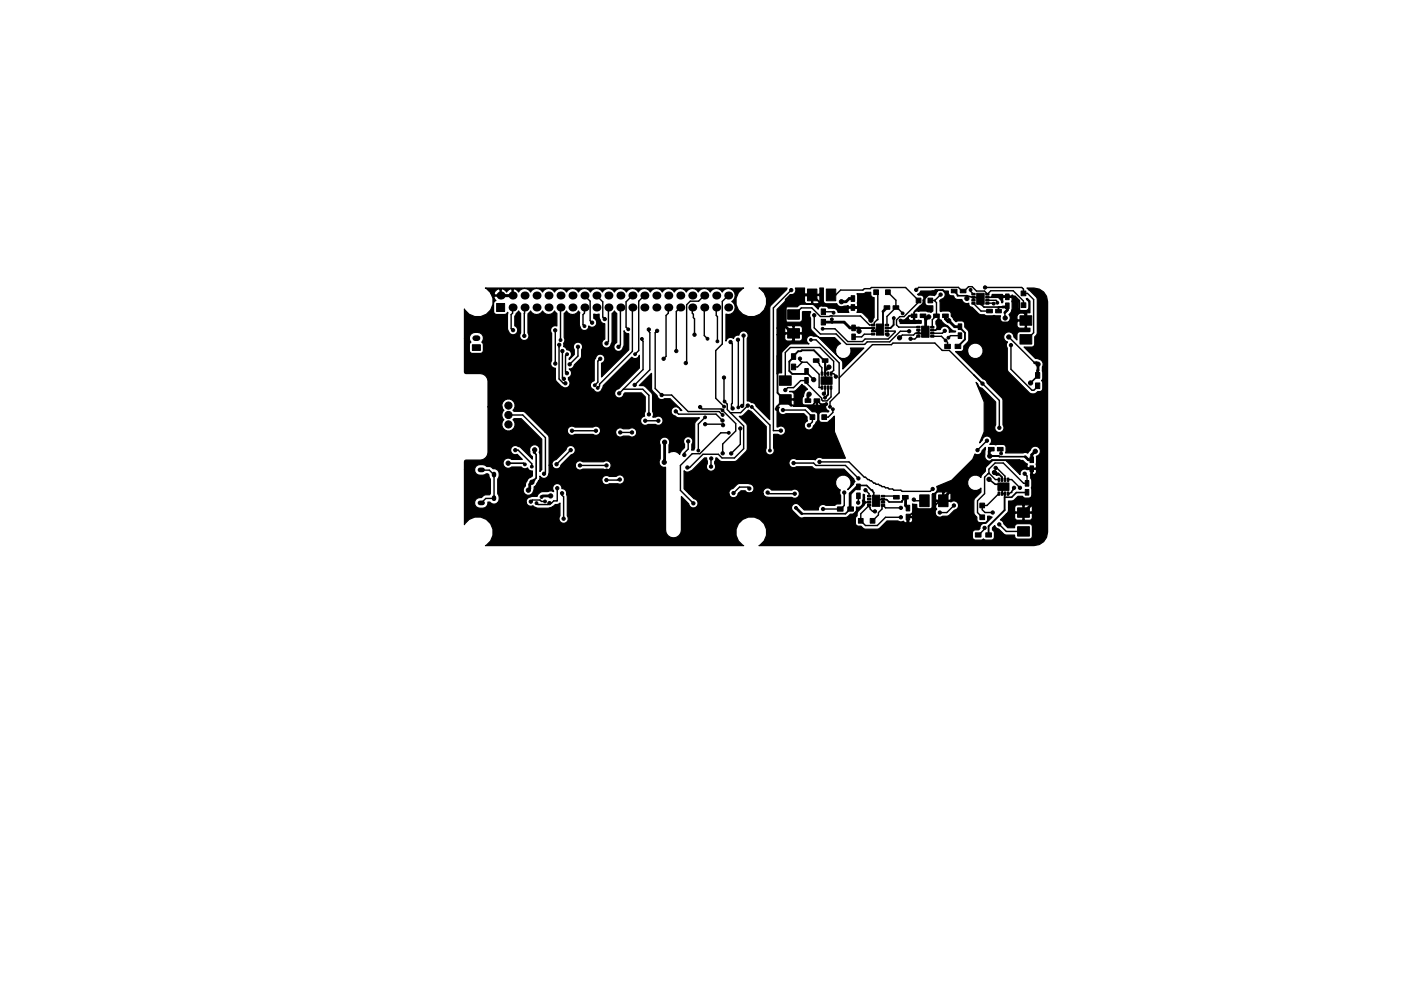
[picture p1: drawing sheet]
<svg xmlns="http://www.w3.org/2000/svg" width="297mm" height="210mm" viewBox="0 0 297 210" stroke-linecap="round" stroke-linejoin="round" font-family="sans-serif">
<g fill="#000" stroke="#000" stroke-width=".21">
<path d="M100.1 73.1h1.7v1.2h-1.7zM105.3 64.4h1.7v1.7h-1.7zM167.8 77.2h.9v1.2h-.9zM167.8 75h.9v1.2h-.9zM167 69.7h2.5v2h-2.5zM167 65.7h2.5v2h-2.5zM171.2 61.3h2v2.5h-2zM170.6 78.2h.8v1.2h-.8zM172.5 76.1h1.1v.8h-1.1zM174.1 65.5h.9v1.2h-.9zM174.1 67.7h.9v1.2h-.9zM174.3 76.1h1.3v.8h-1.3z"/>
<path d="M174.1 78.9h.3v.7h-.3zM174.7 78.9h.4v.7h-.4zM175.2 61.3h2v2.5h-2zM175.4 78.9h.3v.7h-.3zM176 78.9h.4v.7h-.4zM180.5 64.6h.7v1.2h-.7zM180.5 62.7h.7v1.2h-.7zM180.6 70.9h.7v1.2h-.7zM180.6 69h.7v1.2h-.7zM185.3 61.5h1v1h-1zM184.8 70.7h.7v.4h-.7zM184.8 70.1h.7v.3h-.7z"/>
<path d="M184.8 69.4h.7v.4h-.7zM184.8 68.8h.7v.3h-.7zM185.8 68.8h1.6v2.3h-1.6zM187.7 61.5h1v1h-1zM187.7 68.8h.7v.4h-.7zM187.7 69.4h.7v.4h-.7zM187.7 70.1h.7v.3h-.7zM187.7 70.7h.7v.4h-.7zM187.4 64.9h1.3v.7h-1.3zM189.3 64.9h1.3v.7h-1.3zM193.2 66.6h1.2v.8h-1.2zM194.3 63.2h1v1h-1z"/>
<path d="M194.4 71.2h.7v.3h-.7zM194.4 70.5h.7v.4h-.7zM194.4 69.9h.7v.3h-.7zM194.4 69.2h.7v.4h-.7zM195.1 66.6h1.2v.8h-1.2zM196.7 63.2h1v1h-1zM195.4 69.2h1.6v2.4h-1.6zM198 66.6h1.1v.8h-1.1zM197.3 69.3h.7v.3h-.7zM197.3 69.9h.7v.3h-.7zM197.3 70.5h.7v.4h-.7zM197.3 71.2h.7v.3h-.7z"/>
<path d="M199.8 66.6h1.2v.8h-1.2zM200.3 73h1.2v.9h-1.2zM202.5 73h1.2v.9h-1.2zM201.7 61.4h1.2v.7h-1.2zM203.2 70.6h.7v1.2h-.7zM203.2 68.7h.7v1.2h-.7zM203.6 61.4h1.2v.7h-1.2zM206 64.2h.7v.3h-.7zM206 63.5h.7v.4h-.7zM206 62.9h.7v.3h-.7zM206 62.2h.7v.4h-.7zM207.1 62.2h1.6v2.4h-1.6z"/>
<path d="M209.2 65.6h1.2v.8h-1.2zM209 62.3h.7v.3h-.7zM209 62.9h.7v.3h-.7zM209 63.5h.7v.4h-.7zM209 64.2h.7v.3h-.7zM211.1 65.6h1.2v.8h-1.2zM213.2 62.4h.8v1.2h-.8zM213.2 64.3h.8v1.2h-.8zM216.3 67h2.4v2h-2.4zM216.3 71h2.4v2h-2.4zM216.5 61.7h1v1h-1zM216.5 64.2h1v1h-1z"/>
<path d="M165.3 83.7h2.4v2h-2.4zM165.3 79.7h2.4v2h-2.4zM170.6 80.1h.8v1.2h-.8zM170.7 84.6h1.2v.8h-1.2zM171.7 88h1v1h-1zM172.6 84.6h1.2v.8h-1.2zM174.1 81.9h.3v.7h-.3zM174.7 81.9h.4v.7h-.4zM174.3 88h1v1h-1zM175.4 81.9h.3v.7h-.3zM176 81.9h.4v.7h-.4zM174.1 80h2.3v1.5h-2.3z"/>
<path d="M209.6 94.9h1.2v.8h-1.2zM211.5 94.9h1.2v.8h-1.2zM218.4 96.9h.7v1.2h-.7zM219.5 81.2h.9v1.2h-.9zM219.5 79h.9v1.2h-.9zM177.6 107.5h1.1v.9h-1.1zM179.7 107.5h1.3v.9h-1.3zM181.6 104.6h.8v1.2h-.8zM181.6 102.7h.8v1.2h-.8zM182 110h1v1h-1zM183.9 107h.7v.4h-.7zM183.9 106.4h.7v.3h-.7z"/>
<path d="M183.9 105.7h.7v.4h-.7zM183.9 105.1h.7v.3h-.7zM185 105.1h1.5v2.3h-1.5zM184.5 110h1v1h-1zM186.9 105.1h.7v.3h-.7zM186.9 105.7h.7v.4h-.7zM186.9 106.4h.7v.3h-.7zM186.9 107h.7v.4h-.7zM189.4 105.1h1.3v.8h-1.3zM191.3 105.1h1.3v.8h-1.3zM192.1 109.1h.8v1.2h-.8zM192.1 107.2h.8v1.2h-.8z"/>
<path d="M195 105h2v2.5h-2zM199 105h2v2.5h-2zM206.8 113h1.2v.9h-1.2zM207.7 106.7h1v1h-1zM207.7 109.2h1v1h-1zM209 113h1.2v.9h-1.2zM211.6 102.5h2.3v1.5h-2.3zM211.6 104.4h.4v.7h-.4zM211.6 101.4h.4v.7h-.4zM212.3 101.4h.3v.7h-.3zM212.3 104.4h.3v.7h-.3zM212.9 101.4h.4v.7h-.4z"/>
<path d="M212.9 104.4h.4v.7h-.4zM213.5 101.4h.4v.7h-.4zM213.5 104.4h.4v.7h-.4zM215.7 107.7h2.6v2h-2.6zM215.7 111.7h2.6v2h-2.6zM217.4 101.9h.7v1.2h-.7zM217.4 103.8h.7v1.2h-.7zM218.4 98.8h.7v1.2h-.7z"/>
<circle cx="108.8" cy="70" r=".35"/>
<circle cx="111.2" cy="71.3" r=".35"/>
<circle cx="117.7" cy="70.1" r=".35"/>
<circle cx="117.7" cy="77.1" r=".35"/>
<circle cx="118.6" cy="73.2" r=".35"/>
<circle cx="118.8" cy="72.2" r=".3"/>
<circle cx="119.2" cy="74.5" r=".35"/>
<circle cx="120.2" cy="79.2" r=".35"/>
<circle cx="120.2" cy="75.2" r=".3"/>
<circle cx="120.8" cy="77.3" r=".35"/>
<circle cx="122.5" cy="73.6" r=".35"/>
<circle cx="123.9" cy="69.2" r=".3"/>
<circle cx="125.5" cy="68.5" r=".35"/>
<circle cx="127.3" cy="76.1" r=".35"/>
<circle cx="128.2" cy="67.7" r=".35"/>
<circle cx="128.6" cy="72.9" r=".35"/>
<circle cx="131.1" cy="73.6" r=".35"/>
<circle cx="133.2" cy="69.9" r=".3"/>
<circle cx="134.6" cy="75.2" r=".3"/>
<circle cx="136.1" cy="71.9" r=".3"/>
<circle cx="137.6" cy="69.9" r=".35"/>
<circle cx="139.3" cy="70.2" r=".35"/>
<circle cx="140.7" cy="76.1" r=".35"/>
<circle cx="143.4" cy="74.5" r=".35"/>
<circle cx="145.4" cy="77" r=".35"/>
<circle cx="147.2" cy="71" r=".35"/>
<circle cx="150" cy="71.9" r=".3"/>
<circle cx="152.1" cy="72.4" r=".3"/>
<circle cx="154.9" cy="72.6" r=".35"/>
<circle cx="156.5" cy="72.1" r=".35"/>
<circle cx="157.6" cy="71.2" r=".35"/>
<circle cx="167.8" cy="61.5" r=".35"/>
<circle cx="169.6" cy="76.1" r=".35"/>
<circle cx="171.9" cy="72.1" r=".3"/>
<circle cx="172.6" cy="66.9" r=".35"/>
<circle cx="174.4" cy="69.8" r=".3"/>
<circle cx="175.7" cy="77.9" r=".45"/>
<circle cx="176.4" cy="67.7" r=".3"/>
<circle cx="176.7" cy="66.4" r=".3"/>
<circle cx="177.2" cy="79.9" r=".35"/>
<circle cx="178.4" cy="64" r=".45"/>
<circle cx="182.1" cy="70.3" r=".45"/>
<circle cx="184.7" cy="67.9" r=".45"/>
<circle cx="188.2" cy="71" r=".35"/>
<circle cx="189.5" cy="67.5" r=".3"/>
<circle cx="190.7" cy="71.7" r=".45"/>
<circle cx="190.9" cy="68" r=".3"/>
<circle cx="191.4" cy="66.5" r=".3"/>
<circle cx="192.8" cy="70.3" r=".35"/>
<circle cx="193.1" cy="71.9" r=".35"/>
<circle cx="194.3" cy="61.5" r=".35"/>
<circle cx="196.9" cy="67.2" r=".45"/>
<circle cx="197.8" cy="62.1" r=".45"/>
<circle cx="199" cy="67.9" r=".3"/>
<circle cx="199.4" cy="62.5" r=".35"/>
<circle cx="200.3" cy="70.2" r=".35"/>
<circle cx="200.5" cy="72.2" r=".3"/>
<circle cx="201.1" cy="71.6" r=".3"/>
<circle cx="201.1" cy="68" r=".45"/>
<circle cx="205" cy="63.3" r=".45"/>
<circle cx="205.8" cy="61.5" r=".3"/>
<circle cx="208.8" cy="61" r=".35"/>
<circle cx="210.7" cy="64.4" r=".3"/>
<circle cx="211.5" cy="64.2" r=".3"/>
<circle cx="213.1" cy="67.5" r=".45"/>
<circle cx="213.9" cy="71.5" r=".45"/>
<circle cx="214.3" cy="73.2" r=".35"/>
<circle cx="220.1" cy="77.3" r=".45"/>
<circle cx="107.7" cy="98.3" r=".45"/>
<circle cx="107.8" cy="90" r=".76"/>
<circle cx="107.8" cy="86" r=".76"/>
<circle cx="107.8" cy="88" r=".76"/>
<circle cx="109.2" cy="95.5" r=".35"/>
<circle cx="111.3" cy="98.5" r=".3"/>
<circle cx="112.8" cy="99" r=".3"/>
<circle cx="113.4" cy="95.4" r=".45"/>
<circle cx="114.4" cy="86.4" r=".45"/>
<circle cx="118" cy="98.5" r=".35"/>
<circle cx="118.7" cy="88" r=".45"/>
<circle cx="119.5" cy="80.4" r=".35"/>
<circle cx="119.9" cy="81.3" r=".35"/>
<circle cx="121" cy="95.5" r=".35"/>
<circle cx="121.3" cy="91.4" r=".35"/>
<circle cx="121.5" cy="86.2" r=".45"/>
<circle cx="122.9" cy="98.7" r=".35"/>
<circle cx="124.3" cy="88.7" r=".45"/>
<circle cx="126.1" cy="81.7" r=".3"/>
<circle cx="126.3" cy="91.4" r=".35"/>
<circle cx="126.7" cy="82.3" r=".3"/>
<circle cx="128.6" cy="98.7" r=".35"/>
<circle cx="128.6" cy="99.8" r=".3"/>
<circle cx="131.3" cy="83.5" r=".35"/>
<circle cx="131.5" cy="91.7" r=".35"/>
<circle cx="134" cy="91.7" r=".35"/>
<circle cx="134.6" cy="81.7" r=".35"/>
<circle cx="136.8" cy="89.3" r=".35"/>
<circle cx="137.6" cy="87.9" r=".35"/>
<circle cx="139.6" cy="89.3" r=".35"/>
<circle cx="140.3" cy="83.8" r=".35"/>
<circle cx="140.8" cy="98.1" r=".45"/>
<circle cx="140.9" cy="93.8" r=".45"/>
<circle cx="143.3" cy="87.3" r=".35"/>
<circle cx="145.1" cy="96.5" r=".35"/>
<circle cx="145.7" cy="99.2" r=".35"/>
<circle cx="145.9" cy="93.6" r=".35"/>
<circle cx="148.1" cy="95.6" r=".3"/>
<circle cx="148.4" cy="86.4" r=".35"/>
<circle cx="149.5" cy="88.5" r=".3"/>
<circle cx="149.5" cy="90" r=".35"/>
<circle cx="150.7" cy="99" r=".35"/>
<circle cx="150.8" cy="97.3" r=".35"/>
<circle cx="153.2" cy="89.2" r=".35"/>
<circle cx="153.2" cy="87.1" r=".3"/>
<circle cx="153.2" cy="88" r=".3"/>
<circle cx="153.2" cy="96.2" r=".35"/>
<circle cx="153.3" cy="90.2" r=".35"/>
<circle cx="153.5" cy="80.1" r=".35"/>
<circle cx="153.5" cy="86.3" r=".3"/>
<circle cx="153.6" cy="85.2" r=".3"/>
<circle cx="154.5" cy="91.8" r=".3"/>
<circle cx="155" cy="96.2" r=".35"/>
<circle cx="155.3" cy="86.7" r=".35"/>
<circle cx="156.5" cy="86.4" r=".3"/>
<circle cx="157" cy="90.9" r=".35"/>
<circle cx="157.3" cy="86.1" r=".35"/>
<circle cx="158.6" cy="86" r=".35"/>
<circle cx="159.4" cy="86.3" r=".3"/>
<circle cx="163.2" cy="95.6" r=".3"/>
<circle cx="164.7" cy="86.8" r=".3"/>
<circle cx="165.6" cy="91.4" r=".35"/>
<circle cx="166" cy="87" r=".35"/>
<circle cx="166.5" cy="82.7" r=".35"/>
<circle cx="168.3" cy="98.2" r=".35"/>
<circle cx="171.5" cy="90.2" r=".35"/>
<circle cx="171.5" cy="83.6" r=".45"/>
<circle cx="172.5" cy="80.6" r=".45"/>
<circle cx="173.7" cy="98" r=".35"/>
<circle cx="174.1" cy="86.9" r=".45"/>
<circle cx="174.7" cy="83.5" r=".35"/>
<circle cx="174.9" cy="84.4" r=".3"/>
<circle cx="175.2" cy="85.7" r=".3"/>
<circle cx="176" cy="86.3" r=".3"/>
<circle cx="176.6" cy="86.8" r=".3"/>
<circle cx="207.2" cy="95.5" r=".35"/>
<circle cx="208.3" cy="81.4" r=".35"/>
<circle cx="208.5" cy="99.6" r=".45"/>
<circle cx="209.2" cy="93.5" r=".35"/>
<circle cx="209.8" cy="96.8" r=".45"/>
<circle cx="211.1" cy="99.3" r=".35"/>
<circle cx="211.9" cy="90.8" r=".35"/>
<circle cx="212.3" cy="96.2" r=".3"/>
<circle cx="218.5" cy="81.2" r=".45"/>
<circle cx="219.5" cy="95.7" r=".45"/>
<circle cx="112" cy="104" r=".45"/>
<circle cx="112.5" cy="106.4" r=".35"/>
<circle cx="112.8" cy="102.3" r=".45"/>
<circle cx="113.8" cy="106.7" r=".3"/>
<circle cx="114.8" cy="105.4" r=".3"/>
<circle cx="115.3" cy="100.5" r=".35"/>
<circle cx="115.5" cy="106.4" r=".3"/>
<circle cx="116.5" cy="106.7" r=".35"/>
<circle cx="116.7" cy="105.2" r=".45"/>
<circle cx="118.2" cy="103.6" r=".35"/>
<circle cx="119.2" cy="104.6" r=".35"/>
<circle cx="119.5" cy="110" r=".35"/>
<circle cx="123.5" cy="102.2" r=".45"/>
<circle cx="123.5" cy="104.2" r=".45"/>
<circle cx="128.6" cy="101.9" r=".35"/>
<circle cx="131.4" cy="101.7" r=".35"/>
<circle cx="134.7" cy="100.5" r=".45"/>
<circle cx="147" cy="106.8" r=".35"/>
<circle cx="155.5" cy="104.6" r=".35"/>
<circle cx="158.9" cy="103.6" r=".35"/>
<circle cx="162.7" cy="104.5" r=".35"/>
<circle cx="168.5" cy="104.7" r=".35"/>
<circle cx="168.7" cy="107.7" r=".3"/>
<circle cx="174.5" cy="108" r=".35"/>
<circle cx="179" cy="104.5" r=".35"/>
<circle cx="179.3" cy="111.2" r=".45"/>
<circle cx="182" cy="106.6" r=".35"/>
<circle cx="182" cy="101.5" r=".35"/>
<circle cx="183.5" cy="104" r=".35"/>
<circle cx="185.5" cy="108.5" r=".35"/>
<circle cx="191" cy="107.7" r=".35"/>
<circle cx="191" cy="109.7" r=".35"/>
<circle cx="191.8" cy="115.1" r=".45"/>
<circle cx="193.7" cy="106" r=".35"/>
<circle cx="197.7" cy="103.7" r=".35"/>
<circle cx="199.3" cy="108.7" r=".35"/>
<circle cx="202.3" cy="107.2" r=".35"/>
<circle cx="208.7" cy="112" r=".35"/>
<circle cx="209.7" cy="101.7" r=".45"/>
<circle cx="210.5" cy="108.7" r=".35"/>
<circle cx="210.8" cy="100.2" r=".45"/>
<circle cx="211.9" cy="111.3" r=".35"/>
<circle cx="215" cy="103.5" r=".35"/>
<circle cx="216.2" cy="103.5" r=".35"/>
<circle cx="217.2" cy="100.5" r=".35"/>
<circle cx="219" cy="106.7" r=".45"/>
<circle cx="219.2" cy="101.2" r=".45"/>
</g>
<g fill="#000">
<circle cx="106.1" cy="62.7" r=".85"/>
<circle cx="108.7" cy="62.7" r=".85"/>
<circle cx="108.7" cy="65.2" r=".85"/>
<circle cx="111.2" cy="65.2" r=".85"/>
<circle cx="111.2" cy="62.7" r=".85"/>
<circle cx="113.8" cy="65.2" r=".85"/>
<circle cx="113.8" cy="62.7" r=".85"/>
<circle cx="116.3" cy="62.7" r=".85"/>
<circle cx="116.3" cy="65.2" r=".85"/>
<circle cx="118.8" cy="62.7" r=".85"/>
<circle cx="118.8" cy="65.2" r=".85"/>
<circle cx="121.4" cy="65.2" r=".85"/>
<circle cx="121.4" cy="62.7" r=".85"/>
<circle cx="123.9" cy="62.7" r=".85"/>
<circle cx="123.9" cy="65.2" r=".85"/>
<circle cx="126.5" cy="62.7" r=".85"/>
<circle cx="126.5" cy="65.2" r=".85"/>
<circle cx="129" cy="62.7" r=".85"/>
<circle cx="129" cy="65.2" r=".85"/>
<circle cx="131.5" cy="65.2" r=".85"/>
<circle cx="131.5" cy="62.7" r=".85"/>
<circle cx="134.1" cy="62.7" r=".85"/>
<circle cx="134.1" cy="65.2" r=".85"/>
<circle cx="136.6" cy="62.7" r=".85"/>
<circle cx="136.6" cy="65.2" r=".85"/>
<circle cx="139.2" cy="62.7" r=".85"/>
<circle cx="139.2" cy="65.2" r=".85"/>
<circle cx="141.7" cy="62.7" r=".85"/>
<circle cx="141.7" cy="65.2" r=".85"/>
<circle cx="144.2" cy="62.7" r=".85"/>
<circle cx="144.2" cy="65.2" r=".85"/>
<circle cx="146.8" cy="65.2" r=".85"/>
<circle cx="146.8" cy="62.7" r=".85"/>
<circle cx="149.3" cy="62.7" r=".85"/>
<circle cx="149.3" cy="65.2" r=".85"/>
<circle cx="151.9" cy="62.7" r=".85"/>
<circle cx="151.9" cy="65.2" r=".85"/>
<circle cx="154.4" cy="65.2" r=".85"/>
<circle cx="154.4" cy="62.7" r=".85"/>
</g>
<path d="M104.7 100.5v.3M104.7 105.5v.3" fill="none" stroke="#000" stroke-width=".95"/>
<path d="M101.8 99.7h.5M101.8 106.7h.5" fill="none" stroke="#000" stroke-width="1"/>
<path d="M100.8 71.7h.4" fill="none" stroke="#000" stroke-width="1.2"/>
<g fill="none" stroke="#000" stroke-width=".3">
<path d="M108.7 65.2v1.2l-.3 .4v2.9l.4 .3M111.2 65.2v6.1M117.7 70.1v7M118.6 73.2l-.1 7.2 .9 .9h.5M118.8 65.2v7M119.2 74.5v5.6l.3 .3M120.2 75.2l-.3 .3v3.4l.3 .3M122.5 73.6v1.9l-1.7 1.8M123.9 62.7l1.2 1.2v4.1l.4 .5M123.9 65.2v1.2l-.3 .4v2.1l.3 .3M126.5 62.7l1.3 1.3v3.3l.4 .4M127.3 76.1l-.5 .5v4.5l-.7 .6"/>
<path d="M129 65.2v7.2l-.4 .5M131.5 65.2v8l-.4 .4M134.1 62.7l-1.4 1.3v5.4l.5 .5M134.1 65.2v9.3l-7 7v.4l-.4 .4M136.1 71.9v.3l.2 .2v6l-5 5.1M136.6 62.7l-1.2 1.2v10.5l-.8 .8M137.6 69.9v.4l.2 .3v7.9l-3.2 3.2M139.3 70.2l-.4 .4v11.8l1.4 1.4h2.1l3.5 3.5h6.6l.7 .7M141.8 65.2l-.1 1.2-.5 .5v8.7l-.5 .5M144.2 65.2l-.8 .9v8.4M146.8 65.2v1.2l.2 .3v.7l.2 .2v3.4M149.3 62.7l-1.2 1.2h-1.8l-.7 .8v12.1l-.2 .2"/>
<path d="M149.3 65.2v6l.7 .7M151.9 65.2v1.7l.2 .3v5.2M154.4 62.7l-1.3 1.3v9l-1.3 1.4v10.1l1.7 1.8M154.9 72.6l.4 .3v12.6l-.2 .2v.7l.2 .3M156.5 72.1v14.3M157.6 71.2v14.6l-.3 .3M167.8 61.5l-3.8 3.8v26.1h1.6M169.6 76.1v.4l.3 .3h1.2l2.6 2.6v2.8M170.1 76.8l-1 1h-.8M171.9 72.1h1.1l4.9 4.9v6.3l-1.9 2v1M172.6 66.9v2.7l1.3 1.3h3.4l2.2 2.2h3.8l.6-.6h4.7l2.3-2.2h1.9M173 76.5l1.3 1.5v1.3"/>
<path d="M174.4 69.8h2.6l2.7 2.7h3.2l.5-.6h4.9l1.5-1.4v-.2h-1.7M174.6 66.1h1.9l.2 .3M176.2 62.6h1l1-1.1h4.8l.3-.3h1.2l.2-.2h7.3l2.7 2.7v.4l-3 3.1h-.9l-.7 .7v1l.4 .5h4.2M177.2 79.9l-.5-.6h-.5l.5-.7v-2l-2.9-2.9h-6.2l-1.1 1.1v5.9M185.1 70.9h-1.8l-.6 .6h-1.7M185.7 62l.4 .4v5.4l-.7 .6v.3l-.3 .3h-.7l-1.9-1.9h-8.6l-1.8-1.8h-2.2l-1.4 1.4h-.2M188.1 70.9l.1 .1M188.3 62l1.7 1.7v1.5M190 65.2h.2l1.2 1.3M190 65.2l-1.9 1.9v1.9M191.4 66.5h.1M194.3 61.5l.5-.5h8.4l.8 .7h.4l1-.9h.7l.9 .9h1.7l.7 .7"/>
<path d="M194.7 70.7h-.6l-.4 .4h-2.4l-.6 .6M194.7 71.3l-.7 .6h-.9M194.7 71.3h.1M197.3 63.7h.9M197.7 71.4h1.9l1.3 1.2v.9M198.1 63.7l.5 .5v2.8M198.2 63.7v.1M198.9 67h-.4l-.8 .8v1.6M199.4 62.5l-1.2 1.2M200.3 70.2l-.5 .5h-2.1M203.5 71.3l-2-.1-.4 .4M205.8 61.5v.3l.6 .6"/>
<path d="M206.4 64.4l1.6 1.6h1.8M208.8 61h7.8l.4 .3v.9h.8l1.3 1.3v7.1l-1.4 1.4h-.2M209.3 64.4h1.4M209.3 63.7h1.9l.3 .3v.2M209.4 62.4l.7-.7h4.7l2.2 2.2v.8M209.4 62.4h-.1M213 66.3l.1 1.2M213.9 71.5l5.5 5.5M214.3 73.2v5.1l4.5 4.5h.4l.8-1M102 99.7h1.8l1 1M107.8 88h3l4.8 4.9v7.3l-.3 .3M109.2 95.5h.7l2.9 2.9v.6"/>
<path d="M121 95.5l-3 3M121.3 91.4h5.1M122.9 98.7h5.7M131.5 91.7h2.5M132.2 82.6h4.1l1.3 1.3v4M136.8 89.3h2.8M143.3 87.3l.6 .6h7.9l1.4 1.3M145.9 93.6v1.7l-.8 .8v.4M148.4 86.4l.4 .4h4.1l3.1 3.1v1.5l-2.8 2.8v2M149.5 88.5l-1.4 1.5v5.6M149.5 90h3.6l.2 .2M150.8 97.3v1.7"/>
<path d="M153.5 80.1v5l.7 .7v1.1l3.5 3.5v4.8l-2 2h-2.6l-.8-.8h-3.3l-2.8 2.8h-.5M154.5 91.8h-1.7l-4.4 4.5h-1.6l-2.5 2.5v5.2l2.7 2.8M157 90.9v3.4l-2 1.9M158.6 86l-1.6 1.6h-2.1M159.4 86.3l3.8 3.9v5.4M166 87h4.7l1.6 1.5v1l-.8 .7M168.3 98.2h4.2l.5 .5h6.3l2.7 2.8M171 80.7v.6l3.2 3.2v.3l.2 .3h1l.8-.9v-2M171 80.7h-1.3l-1.4 1.5h-1.3l-.5 .5M173.7 82.2h.1M173.7 82.2h.6M173.7 98h6.3l3.3 3.2h.2l.5 .5 .7 .3 1 .7h.6l.7 .5h.5l.2 .3h.6l.2 .2h.8l.2 .3h1.5l.3 .2h6l.4-.5"/>
<path d="M174.9 82.2v1.1l-.2 .2M176.6 86.8v.7l-1 1h-.9M177.9 80.2l7.1-7.1h4l.3-.3h8.9l1.6 1.5h1.5l10.6 10.7v5.8M209.3 93.5l-2 2M211.1 99.3h.2l1.8 1.7v.8M212.1 95.3l.2 .2v.7M104.7 100.7h.1M104.7 105.7h.1M104.8 105.7h-1.8l-1 1M104.8 100.7v5M115.1 105.2l-.3 .2M115.5 106.4h-.7l-.3-.3h-1.6l-.4 .3"/>
<path d="M118.1 103.6v2.7h-.7l-.5 .4h-.4l-.3 .3h-2.1l-.3-.3M119.2 104.6v.5l.3 .3v4.6M131.4 101.7l-2.8 .2M158.9 103.6l-.3-.3h-1.8l-1.3 1.3M162.7 104.5l.3 .2h5.5M179 104.5v2.7l-.7 .8h-3.8M182 105.2v1.4M183.5 104l.8 .7v.6M184.3 107.2l-1.8 1.8v1.5l1 1h2.5l1.7-1.8h3.3M184.3 107.2l.2 .8 .5 .5h.5M184.3 107.2h.1M187.2 105.3l2.5-.1 .3 .3"/>
<path d="M187.2 107.2l.5 .5h3.3M187.3 107.2l-.3 .3v.5l-.7 .7v.5l-1.3 1.3M193.7 106l.3 .2h2M202.3 107.2l-1.6 1.5h-1.4M208.7 112v.2l-1.3 1.3M209.5 100.5h.1M209.7 100.4v-.9l1.3-1.3h1.7l4.3 4.3h.7v-1.5l-.4-.5M209.7 100.4l-1 .8v3.5l-1.4 1.5v2.5l1 1M209.7 100.4l1.3 1.3h.7M211.7 101.7h.1M211.7 101.7l.1 .1M211.8 104.7l-2.5 2.5h-1v.9l.5 .6h1.7"/>
<path d="M211.9 111.3l1.5 1.4h3.6M213.7 101.8l.8-.1 1.8 1.8M215 103.5l-.3 .2-.2 .8-.8 .2"/>
</g>
<g fill="none" stroke="#000" stroke-width=".6">
<path d="M106.1 62.7h2.6M111.2 62.7h.1M116.3 65.2h-.1M121.4 62.7h.1M129 62.7h.1M136.6 65.2h-.1M141.7 62.7l-.2 .3M146.8 62.7h.1M154.4 65.2h.1M166.6 69.3l1.4 1.4h.3v1.4M168.3 75.5v.3M170.8 62.6h1.4"/>
<path d="M171 78.8v.2M174.6 68.3h4.4l1.2 1.3h.8M175 76.5h.1M175.7 77.9l-.4 .5M176.4 68.3h.1M180.8 63.3h-.7l-.7 .7h-1M180.8 65.3l2.8-.1 1.1 1.1M181 69.6h1.1v.7M181 69.5v.1M185.9 69.9h.7M188 65.2l-.8 .9M195.7 67l.6 .5v3"/>
<path d="M195.7 70.5h.6M196.2 70.4l.1 .1M196.3 67.7h.1M197.3 62.1h.4M199 68.3v1.1M200.5 67l-.1 .7 .4 .3h.3l1.3 1.3h1.1v.2M207.4 63.1l.2 .3h.3l.1 1.1M211.7 66h.1M211.8 62.9h1.8M213.6 62.9v.1M213.6 64.9v.9l-.6 .5M213.6 65.1h-1.1"/>
<path d="M213.9 62.9h-.3M216.1 66.2h.1M216.1 66.2l-2 2M216.1 66.2h1l.4 .4v1.4M219.4 77h.4l.3 .3-.1 2.4M107.8 86h.1M113.4 95.4l-.2 .6M114.4 86.4h.8l1.6 1.6h1.9M121.5 86.2l2.5 2.5h.2M129 99.8h5.1l.7 .7M140.9 93.8l-.1 4.3M166.3 84.7h.2l1.2 1.3"/>
<path d="M171.6 83.6l-.3 .3v1.1M172.5 80.5v.1M173.2 85h.1M174.1 86.5v.4M175 80.5l.3 .2M207 98.7l-7 7v.5h-.7M208.3 98.7v.7l.2 .2M210.2 95.3l-.5 .5v.7M218 99.4h.7v1.3l.5 .5M219.5 95.7l-.8 .8v1h-.7l-.6-.6M113.2 101.9l-.9 .9v.9l-.3 .3M115.1 105.2h1.7"/>
<path d="M123.5 102.2v2M168.7 107.7l1.3 1.3M179.5 110.6v.3l-.2 .3M182 103.2h-.3l-1.4 1.5v3.3M182 103.2v.1M182.3 103l-.3 .2M186 106l-.3 .2M192 105.5v1.7l.5 .6M192.5 109.7v4.8l-.6 .6M212.7 103.2l-.2 .3M217.7 104.4v.1M219 106.7l-2 2"/>
</g>
<g fill="none" stroke="#000" stroke-width=".35">
<path d="M171 79l1.5 1.5M174.9 79.3h.7M175 76.5v4M175 78.4h.3M185.9 69.9l-.1 .4h-.7M194.7 70.7h.1M194.7 70.1v.6M195.7 70.5l-.2 .2h-.8M197.3 62.1l-1.6 1.6v.6l-1.9 2v.7M199 67.9v.4M199 69.4l-.6 .7h-.7M202.3 61.7l.7 .8v.2h2l1.4 .4"/>
<path d="M206.4 63.1h1M206.4 63.1v.6M206.4 63.1h.1M208 64.5l.6 .6h3.9M211.8 62.9l-.1 .2h-2.2M213.9 62.9h1.3M220 79.7l-1.5 1.5M107.7 98.3h3.3l.2 .2M111.2 98.5h.1M113.2 96l.5 .4v5l-.5 .5M128.6 99.8h.4M167.7 86h4.8v-.3l.8-.7 .8 .8v.7"/>
<path d="M211.7 96.7l-1.9 .1M211.7 96.7h.1M211.7 96.7l.2 .2h5.5M180.3 108l-1 1h-9.3M182.3 103h1.4l1 1h.3v.2l.3 .3v1.2l.4 .5M187.2 105.9v.7M192 105.5l-.7 .7v.3h-2.8l-.5-.5h-2M199.3 106.2l-1.8 1.8h-3l-2 1.7M209.7 101.7l1.3 1h1.3l.4 .5M212.4 104.7h.1M212.5 103.5v1.2M212.5 104.7h.5"/>
<path d="M213.1 104.7h-.1M217.7 104.5h-2.2l-1 1h-1.5v-.8"/>
</g>
<g fill="none" stroke="#000" stroke-width=".4">
<path d="M168.3 75.8l-1 .9v2l.7 .6h2.7l.3-.3M168.3 75.5l.9-1h.6l.2-.2h2.6l2.3 2.4v2.6M168.3 72.1l-3.4 3.4v7.8l1.4 1.4-1.6 1.6v.5M170.8 62.6h-3.2l-1 1v5.7M172.2 62.6l2.3 2.2h1.5l.4 .4h4.4M176.4 67.7v.6M182.1 69.6h3v.7M184.7 66.3v1.6M187.2 66.1v2.9l-.4 .4M189.5 67.5v1.4l-.7 .7h-.7M193.8 67h-1l-1 1h-.9M196.9 67.2l-.5 .5"/>
<path d="M197.7 62.1l.6-.6h1.6l6.9 6.9h7.1l.2-.2M203.5 69.5l1.1 1.1v1.4l-1.5 1.5M205 62.7v.6M212.5 65.1l-.8 .1v.8M215.2 62.9l.9 .9v2.4M175.2 85.7l-1.2 .1M175.6 82.2v1.5l-.7 .7M207 98.7h2.3l1-1.1h5.8l1.9 1.8M209.7 96.5l.3 .2h1.7M184.3 106.6h-.8l-4 4M210.8 100.2l.9 .3 .7 .7v.6M213 105.5v2.7l-3.4 3.4v1.9"/>
</g>
<path d="M102.9 61.1h54.8l-.2 .1a3.3 3.3 0 0 0-.7 4.9 3.3 3.3 0 0 0 5-.1 3.3 3.3 0 0 0-.9-4.9h6l-.1 .3-3.4 3.4-.2 .5v23.7l-2.9-2.8a.92 .92 0 0 0-1-.8l-.6-.3h-.3v-13.3a.99 .99 0 0 0-.4-1.5 .99 .99 0 0 0-1.3 .8 .97 .97 0 0 0-1.2 .7 .98 .98 0 0 0-1.6 .6v-5.8l.5 .1a1.49 1.49 0 0 0 1.4-1.1 1.49 1.49 0 0 0-.6-1.6 1.47 1.47 0 0 0 .3-2.4 1.47 1.47 0 0 0-2.4 .4 1.43 1.43 0 0 0-2.5 0 1.43 1.43 0 0 0-2.6 0 1.43 1.43 0 0 0-2.5 0 1.43 1.43 0 0 0-2.5 0 1.43 1.43 0 0 0-2.6 0 1.43 1.43 0 0 0-2.5 0 1.43 1.43 0 0 0-2.6 0 1.43 1.43 0 0 0-2.5 0 1.43 1.43 0 0 0-2.5 0 1.43 1.43 0 0 0-2.6 0 1.43 1.43 0 0 0-2.5 0 1.43 1.43 0 0 0-2.6 0 1.43 1.43 0 0 0-2.5 0 1.43 1.43 0 0 0-2.5 0 1.43 1.43 0 0 0-2.6 0 1.43 1.43 0 0 0-2.5 0 1.43 1.43 0 0 0-2.6 0l-.5-.6-.4-.1-.2 .1v1.4h-4l-.1 .3 .5 .7-.5 .3v2a.64 .64 0 0 0 .6 .6h1.7l.4-.2 .2-.2 .1 .1-.1 3.3a1.19 1.19 0 0 0 .7 1.1 1.19 1.19 0 0 0 1.3-.2 .97 .97 0 0 0-.5-1.5v-2l.8-1.1 .5 .5v4.2a.99 .99 0 0 0 .1 1.3 .99 .99 0 0 0 1.3 0 .99 .99 0 0 0 .1-1.3v-4l.6-.7 .2 .3a1.45 1.45 0 0 0 2.3-.3 1.43 1.43 0 0 0 2.6 0l.5 .5v2.7l-.2-.1a.99 .99 0 0 0-1 .5 .99 .99 0 0 0 .1 1.1l-.1 5.9a.98 .98 0 0 0 0 1 .98 .98 0 0 0 .9 .5v2.6l1.1 1.2a1.09 1.09 0 0 0 1.3 .3 1.09 1.09 0 0 0 .6-1.1l-.3-.5v-.5l.3-.1a1.03 1.03 0 0 0-.1-1.7 .95 .95 0 0 0 1.1-.9l1.5-1.6v-1.6a.99 .99 0 0 0-.1-1.4 .99 .99 0 0 0-1.3 0 .99 .99 0 0 0-.1 1.4v1l-1.1 1.1 .1-.4a.93 .93 0 0 0 .3-1 .93 .93 0 0 0-.9-.7l-.4-.5-.3-.2v-.1a.87 .87 0 0 1 .3-1.1l-.2-.7v-5.1l.5-.5a1.43 1.43 0 0 0 2.5 0l.4 .4-.2 .4 .1 2.4a.98 .98 0 0 0 1 .9 .98 .98 0 0 0 .9-1 .98 .98 0 0 0 1.6-.1 .98 .98 0 0 0-.5-1.5v-.9l.6 .1 .5-.1v.7l.2 .5a.94 .94 0 0 0 1 .9v3.3h-.2a1 1 0 0 0 .1 1.7 1 1 0 0 0 1.5-.8l.2-.5v-5.9l.5-.5 .5 .5v6.2a.99 .99 0 0 0-.3 1.7 .99 .99 0 0 0 1.6-.7l.2-.5v-3l.4 .5 .6 .1v3.4l-5.8 5.8v-2.9a1.01 1.01 0 0 0 .3-1.8 1.01 1.01 0 0 0-1.6 .8l-.2 .5-.1 4.2a.94 .94 0 0 0-.7 .9 .94 .94 0 0 0 .7 .9 .94 .94 0 0 0 .9 .6 .94 .94 0 0 0 .9-.7l.2-.7 6.1-6a.93 .93 0 0 0 .9 .3 .93 .93 0 0 0 .7-.7v2.7l-4.4 4.4a.99 .99 0 0 0-.9 1 .99 .99 0 0 0 .9 1 .99 .99 0 0 0 1.1-.9l.2-.2h3.5l.8 .8-.1 4.1a.99 .99 0 0 0-.8 1.3 .99 .99 0 0 0 1.5 .4l1.6 .1a.99 .99 0 0 0 1.6-.9 .99 .99 0 0 0-1.6-.7h-.6a.96 .96 0 0 0 0-1.2l-.1-3.7-1.7-1.7-1.1-.1 2.6-2.6 .1 3.5 1.1 1.3a.98 .98 0 0 0 1.6 .6h1.2l2.5 2.5h-.3a.99 .99 0 0 0-1.7-.5 .99 .99 0 0 0 .6 1.7l.7 .3h4.4l-.8 .8-.2 .6v5.1l-.2 .4h-.5l.1-1.3a.99 .99 0 0 0-.8-1.6 .99 .99 0 0 0-.8 1.6v.8l-.6 .6-.4 .8a1.65 1.65 0 0 0-2.3-.3v-1.7l.2-.4a1.1 1.1 0 0 0-1.3-1.3 1.1 1.1 0 0 0-.7 1.7v2.9a1.14 1.14 0 0 0-.1 1.3 1.14 1.14 0 0 0 1.2 .5v13.4a1.67 1.67 0 0 0 1.7 1.6 1.67 1.67 0 0 0 1.7-1.7v-7.1l1.5 1.6a.99 .99 0 0 0 1.1 .9 .99 .99 0 0 0 .9-1 .99 .99 0 0 0-.9-1l-1-1h8.4a1.02 1.02 0 0 0 1.1 .8 1.02 1.02 0 0 0 .9-.9h5.3l.4 .6 .4 .2 5.3 .1a.99 .99 0 0 0 1.6-.9 .99 .99 0 0 0-1.6-.7l-4.3-.1a1 1 0 0 0-1.2-.3 1 1 0 0 0-.6 1.1h-5.3l.6-.6 1 .1a1 1 0 0 0 1.7-.1 1 1 0 0 0-.9-1.5h-2.4l-1.2 1a1 1 0 0 0-.8 1.2h-8.4l-1.1-1.1v-3.8l.2 .1a1.63 1.63 0 0 0 1.6-.3l2.6-2.5h.4l.2 1.2a.99 .99 0 0 0 .1 1.3 .99 .99 0 0 0 1.3 0 .99 .99 0 0 0 .1-1.3l.3-1.2 1.3 .7h2.9l2.4-2.4v-5.4l-1.7-1.8 .9-.2 1.1-1.1 .5 .3 3.3 3.2v4.6a.94 .94 0 0 0 .7 1.4 .94 .94 0 0 0 .8-1.4v-3h1a.99 .99 0 0 0 1.3-.1 .99 .99 0 0 0 0-1.3 .99 .99 0 0 0-1.3-.1h-.3v-4.5l.5 .3a.99 .99 0 0 0 .1 1.3 .99 .99 0 0 0 1.3 .1h3.8l.7 .7 .1 .8-.3 .1a.99 .99 0 0 0 .1 1.7 .99 .99 0 0 0 1.5-.7l.7-.9a2.01 2.01 0 0 0 .1-1.7l-.3-.4h-.8l-1.2-1.1-2.8-.1 .2-.3v-.9l-.2-.1h-1.8v-.3h1.8l.2-.1-.1-1.1-.9-.4h1.1l1.5-1.4 1.2 1a1.52 1.52 0 0 0-.8 1.5l-.3 .3a1.37 1.37 0 0 0 .4 1.6h2.4l.2-.2v-.9h.2v.9l.2 .2h.4l.4-.2h.9l-.1 .3a.98 .98 0 0 0 .7 1.1l-.3 .2a2.06 2.06 0 0 0-1.7 .1 2.01 2.01 0 0 0-.1 1.7l.3 .4a2.06 2.06 0 0 0 1.7-.1l1.2-1.2v3.3l2.3 5.6h-4.8a.96 .96 0 0 0-1.5 .4l-4.1-.2a.99 .99 0 0 0-1.3 .2 .99 .99 0 0 0 0 1.3 .99 .99 0 0 0 1.4 .1h3.3l.8 .5h5.9l2.1 2.1 .3 .6-.3 .5-1.2 1.2-.1-.1a1.65 1.65 0 0 0 .3-2.5 1.65 1.65 0 0 0-2.5 .2 1.65 1.65 0 0 0 .7 2.4 .97 .97 0 0 0 0 1.2v1.8l-.9 .1-.3 .2h-1.9a.99 .99 0 0 0-1.1 0 .99 .99 0 0 0-.5 1h-3l-1.1-1.1a.94 .94 0 0 0-1.4 .1 .94 .94 0 0 0 .2 1.3l1.1 1.2 .7 .2 .4-.1h8.9l.5-.2 .5-.5h.7a.64 .64 0 0 0 .6-.7v-.8h.2a.98 .98 0 0 0 .9-.3 .98 .98 0 0 0 .1-1.1l.2-.4v-.9l.3 .1v1.3l.2 .3-.2 .5-1.5 1.6-.1 .7-.1 .1a2.01 2.01 0 0 0-.2 1.7l.4 .4h.7l.7 .6 2.8 .1 .5-.3 1.6-1.5h2.3a.96 .96 0 0 0 1.2 .1l.2 .2 .4 .1 .2-.1v-1h.2v1a.51 .51 0 0 0 .6 .1 .51 .51 0 0 0 .3-.5v-.4l-.1-.2h-1v-.2h1l.1-.2v-.5h4.8l.1 .4a.98 .98 0 0 0 1.5 .2h1.1l1.4-1.3a.99 .99 0 0 0 .8-1.4 .99 .99 0 0 0-1.6-.3l-.1-.1h-3l-.1 .1v1.1l.2 .4-.3 .6v.3h-4.8l-.1-2 1 .1v.5a.64 .64 0 0 0 .6 .6h2l.4-.1 .2-.5 .1-2.6h.7v1.1l.1 .1h1.4v-1.6h.2v1.6h1.4l.1-.1v-1.1l-.2-.4a1.69 1.69 0 0 0-1.5 0l-.2-.1h-.8l-.5 .5h-.7a1.19 1.19 0 0 0 .9-1.7l.3-.1a8.2 8.2 0 0 0 5.1-3.5l2.2-2.2 .5-1.1a.98 .98 0 0 0 1.5-.7l.7-.7-.1 1.6a1.08 1.08 0 0 0 .4 1.1 1.08 1.08 0 0 0 1.2 .1l-1.3 1.3-.1 .2-.1 .8-.7 .7-.2 .6a1.64 1.64 0 0 0-2.4 0 1.64 1.64 0 0 0 0 2.3 1.64 1.64 0 0 0 2.4 0v.8l-1.3 1.3-.2 .5v2.8l.6 .7 .1 .8 .3 .3a2.05 2.05 0 0 0 1.7-.1l.2-.5v-.7l1 .2-1.4 1.4a.97 .97 0 0 0-1.2 1l-.3 .3h-.7a.64 .64 0 0 0-.6 .6v1.2l.4 .3a2.32 2.32 0 0 0 1.8-.1h.1a2.27 2.27 0 0 0 1.9 .1l.4-.3a1.92 1.92 0 0 0-.1-1.6l-.3-.1v-.5l.5-.5a.93 .93 0 0 0 .8 .7l1.4 1.3h2l.1 .5 .3 .3 2.8 .1a.64 .64 0 0 0 .6-.7v-2l-.2-.4-.4-.2h-2.6a.68 .68 0 0 0-.6 .9h-1.4l-.9-.9a.94 .94 0 0 0-.7-.8l1.3-1.3h1.7v.9l.3 .4 1.3 .1 .2-.2v-1.3h.2v1.3l.2 .2 1.3-.1 .3-.4v-.9l-.2-.1-5.3 .1 .4-.4v-1h1.3v.9l.2 .1h1.6v-1.3h.2v1.3h1.6l.2-.1v-.9l-.3-.4a2.04 2.04 0 0 0-1.7 .1l-.2-.2h-1.1l-.5 .5h-1.3v-1.3l1-.1 1-.9h1l.3 .3a1.37 1.37 0 0 0 1.6-.3l.1-3.4-.3-.4v-.8l.1-.2v-.9h.3v.9a.51 .51 0 0 0 .5 .1 .51 .51 0 0 0 .4-.4v-.5l-.2-.1-1.8 .1a.99 .99 0 0 0-1.1 0 .99 .99 0 0 0-.4 1l-3-3h3.6l.9 .8-.1 .7 .2 .1h1.7l.2-.1-.1-2.4a1.09 1.09 0 0 0 .6-1.8 1.09 1.09 0 0 0-1.9 .5l-.5 .6-.5-.1-.5 .1h-3.7l.1-.2a1.37 1.37 0 0 0-.4-1.6h-3.1l.3-.2a.99 .99 0 0 0-.5-1.5 .99 .99 0 0 0-1.3 .8l-.6 .6 1-2.4v-3.2a8.2 8.2 0 0 0-1.3-6.1l-.5-1.2 .4 .4a.94 .94 0 0 0 .9 .9l2.9 2.9v4.9a.99 .99 0 0 0 .1 1.3 .99 .99 0 0 0 1.4 0 .99 .99 0 0 0 .1-1.3l-.1-5.5-3.3-3.4a.94 .94 0 0 0-.9-.9l-5.6-5.6h2.4a1.66 1.66 0 0 0 2.5 1 1.66 1.66 0 0 0 0-2.7 1.66 1.66 0 0 0-2.5 1v.7h-2.4l-.2-.2h1.1a.64 .64 0 0 0 .6-.7v-.5l1.1-1.1v-1.7a1.65 1.65 0 0 0-.9-1.2v-.9l-.3-.4a1.72 1.72 0 0 0-1.5 .2l-1-1.2v-.5a.64 .64 0 0 0-.7-.6h-1.7l-.1-2.2 .4-.3a.98 .98 0 0 0 .8-.7 .98 .98 0 0 0-.3-1h1v.3a.95 .95 0 0 0 1.1 .8 .77 .77 0 0 0 .8 .7h.9l.2 .3a1.05 1.05 0 0 0 1.3 .4l.2 .7 .5 .2 1.6 1.5 1 .1 .5 .2 1.6-.1 1.3 .1-.1 .3a1.08 1.08 0 0 0 .6 1.1 1.08 1.08 0 0 0 1.2-.1h1.8v.8l.3 .4 1.3 .1 .2-.1v-1.4l-3.6 .2 .4-.6-.2-.8h1.6v.8l.2 .2h1.6v-1.4l-.2-.1h-1.1l-.5 .5h-1.6l-.1-.2 .5-.6 .2-.6v-2.2l-.2-.2h-1.7l-.1 .2 .1 .6-.1 .3h-.2a1.64 1.64 0 0 0-2.1-1.3l.1-.4h2.2l.1 .4h1.7l.2-.3 1.3 1.4a2.05 2.05 0 0 0 .1 1.7 2.01 2.01 0 0 0 1.7 .1l.4-.3a2.06 2.06 0 0 0-.1-1.7l-.4-.4 .2-.1 .6 .6v2.5h-.6l-.2 .1v3l.2 .1h.6v.7l-2.1 .1a.64 .64 0 0 0-.7 .6v1.1l-.6-.6a1.09 1.09 0 0 0-1.1-1.1 1.09 1.09 0 0 0-1.1 .9 1.09 1.09 0 0 0 .8 1.3 .93 .93 0 0 0 0 1.2v4.8l4.7 4.7 .5 .3a1.13 1.13 0 0 0 1.2-.5 .8 .8 0 0 0 1.1-.7v-1.2l-.3-.5 .3-.5-.1-2.3a1.31 1.31 0 0 0-1.5-1.8l-2.4-2.5h1.6a.64 .64 0 0 0 .7-.6v-1.5l.5-.6v-.3v-7.1l-.2-.5-2-1.9h1.5a2.86 2.86 0 0 1 2.9 2.9v48.9l-.2 1.1-.6 .9-.9 .6-1.2 .3h-58.3a3.3 3.3 0 0 0 .9-5 3.3 3.3 0 0 0-5 0 3.3 3.3 0 0 0 .9 5h-54.8l.2-.1a3.3 3.3 0 0 0 .5-5.2 3.3 3.3 0 0 0-5.1 .8v-11.6h2.1a1.47 1.47 0 0 0 1 1.2 1.47 1.47 0 0 0 1.5-.4h.3l.2 .2 .1 .6 .3 .4v3l-.2 .3h-1.1l-.6 .6a1.15 1.15 0 0 0-1.5 .9 1.15 1.15 0 0 0 1.1 1.3 1.24 1.24 0 0 0 1.7-1.3l.6 .2a1.09 1.09 0 0 0 1.5-.1h6.1l.1 .4a.96 .96 0 0 0 1.3 .3l.2 .2 .9 .3h2.1a2.28 2.28 0 0 0 1.5-.8h.7l.3-.3v2.7a.99 .99 0 0 0 .1 1.4 .99 .99 0 0 0 1.4 0 .99 .99 0 0 0 .1-1.4v-4l-.2-.6a.97 .97 0 0 0-1-1.1 1.01 1.01 0 0 0-1.3-1 1.01 1.01 0 0 0-.4 1.6 1.07 1.07 0 0 0-1.2 0l-1.5 .1-.7 .5-.1 .4-1.6 .2a1 1 0 0 0-.7 1.1h-6.1l.3-.3a1.63 1.63 0 0 0-.3-1.5v-3.2l.3-.3a1.25 1.25 0 0 0-1.2-1.8 1.45 1.45 0 0 0-1.5-.6 1.69 1.69 0 0 0-2.4 .4l-.1 .4h-2.1v-1.9l.4-.2h2.9a1.7 1.7 0 0 0 1.7-1.7v-9.6h2.9l.4 .7a1.33 1.33 0 0 0 0 2 1.4 1.4 0 0 0 0 2 1.4 1.4 0 0 0 2 0 1.4 1.4 0 0 0 0-2l.2-.2h1.5l4.4 4.4v6.5l-.4 .3v-3.6l-.2-.4 .1-.3a1.09 1.09 0 0 0-1.1-1.4 1.09 1.09 0 0 0-1 1.5 .89 .89 0 0 0 .6 1v.6l-2.5-2.5-.5-.2a.99 .99 0 0 0-1.6 .7 .99 .99 0 0 0 1.4 1l1 1.1h-2.2a1.09 1.09 0 0 0-1.5 0 1.09 1.09 0 0 0 0 1.5 1.09 1.09 0 0 0 1.5 .1h2l.3 .2a.91 .91 0 0 0 1.1 0 .9 .9 0 0 0 1 .6v1.1a2.15 2.15 0 0 0-1.5 2.1 1.11 1.11 0 0 0 .1 1.9 1.11 1.11 0 0 0 1.7-.9v-.8l.5-.4 .5-.8h13.4a.98 .98 0 0 0 1.6 .5h1.8a1 1 0 0 0 1.3-.4 1 1 0 0 0-.4-1.3 1 1 0 0 0-1.3 .2l-1.5-.1a1 1 0 0 0-1.1 0 1 1 0 0 0-.4 1.1h-13.4l.2-.4 .1-.6a1.07 1.07 0 0 0 1.3 .3 1.07 1.07 0 0 0 .6-1.2v-1.5h.6a.98 .98 0 0 0 .9 .8 .98 .98 0 0 0 1-.6h3.1l.1 .4a.98 .98 0 0 0 1.5 .2l4.4 .1a.99 .99 0 0 0 1.6-.9 .99 .99 0 0 0-1.6-.7l-4.5-.1a1 1 0 0 0-1.1 0 1 1 0 0 0-.4 1h-3.1l.1-.3 2.1-2.1a.99 .99 0 0 0 .9-1 .99 .99 0 0 0-1-1 .99 .99 0 0 0-1 .9l-2.2 2.1a1 1 0 0 0-.8 1.2h-.6v-6.1l-.9-1h4.8a.98 .98 0 0 0 1.6 .6h3.9a1 1 0 0 0 1.4-.3h3.3l.2 .4a.98 .98 0 0 0 1.4 .2l1.3 .1a.99 .99 0 0 0 1.4-.2 .99 .99 0 0 0-.1-1.3 .99 .99 0 0 0-1.3-.1l-1.3-.1a1 1 0 0 0-1.2 0 1 1 0 0 0-.4 1h-3.3l.1-.3a.99 .99 0 0 0-.4-1.1 .99 .99 0 0 0-1.2 .1h-3.9a1 1 0 0 0-1.1 0 1 1 0 0 0-.4 1h-4.8l-4.1-4.1-.6-.2h-1.8l-.2-.3 .2-.2a1.42 1.42 0 0 0-.9-2.1 1.42 1.42 0 0 0-1.7 1.6h-2.9v-5.4a1.7 1.7 0 0 0-1.7-1.6h-2.9l-.4-.2v-7.4h1l.3 .9-.1 .1a2.27 2.27 0 0 0-.1 1.9l.5 .4h1.7a.64 .64 0 0 0 .7-.7l-.1-1.4-.2-.3a1.3 1.3 0 0 0 .1-1.6 1.3 1.3 0 0 0-1.6-.5 1.23 1.23 0 0 0-1.2 1.2h-1v-6.1a3.3 3.3 0 0 0 4.4 1.2 3.3 3.3 0 0 0 1.2-4.5h.6l.1 .3h1.2v-1.2h.3v1.2h2.3v-1.2l-.3-.1-.4 .1-.5 .6-.5-.6-.4-.1-.2 .1-.5-.1-.9 .5-.2 .5h-.6zM168.6 61.1h2v1.2l.1 .1h3l.1-.1v-1.2h.8v2.7a.64 .64 0 0 0 .6 .7l2.2-.1a1.05 1.05 0 0 0 1.6 .5l.8-.1 .2 .3h1.7l.1-.1-.1-.7 .1-.4v-1.2l-.1-.4h1.3l.6-.3h1a.88 .88 0 0 0 .4 1.1h.3v4.3l-.6 .8-2-1.9h-1l.1-.3v-.5l-.1-.1h-1.7l-.2 .1v.5l.2 .3h-2.3a1.01 1.01 0 0 0-1.2-.9h-.9l-.1-.3a1.77 1.77 0 0 0-1.8 0l-.2 .5-.8-.8-.6-.2h-2.2h-.3l-.6 .5h-2a.64 .64 0 0 0-.6 .6v2a.64 .64 0 0 0 .6 .7h2.5a.64 .64 0 0 0 .6-.7l.1-1.6 1.7 .1a.93 .93 0 0 0 0 1.3v2.4l1.5 1.5 .5 .2h3.1l1.2 1.3a1.64 1.64 0 0 0-1 2.1 1.64 1.64 0 0 0 2.2 1 1.64 1.64 0 0 0 .9-2.2h2.9l-4.5 4.5v-1.3l-.2-.5-4.9-4.9-.3-.2-.8-.1a.94 .94 0 0 0-1.4 .3 .94 .94 0 0 0 .4 1.4h-4.2l-1.3 1.2-.3 .6v4.3a.87 .87 0 0 0-1 .3v-8.4h1.7v.9l.5 .5h1.1l.1-.2v-1.3h.3v1.3l.1 .2h1.1l.5-.5v-.9l-.1-.1-5.3 .1v-1.4h1.7v.8l.1 .2h1.6v-1.3h.3v1.3h1.6l.1-.2v-.8l-.2-.4a2.04 2.04 0 0 0-1.8 .1l-.1-.2h-1.1l-.5 .5h-1.7v-3.9l2.9-2.8h3v1l.5 .6h.8l.2-.2v-1.6h.2v1.6l.2 .2 1.1-.1 .2-.5v-1l-.1-.2-6.1 .2 .3-.4a.96 .96 0 0 0 .7-1.4zM191.1 68a1.31 1.31 0 0 0 1.5-.6l.2 .5 .7 .1 .2-.2v-.9h.2v.9l.2 .2 .7-.1 .5 .1v.6h-4.4v-.4zM195.2 61.8h3.6l-.3 .6-.4 .3h-.1a2.06 2.06 0 0 0-1.7 .1 2.01 2.01 0 0 0-.1 1.7l.3 .3 1.3 .1v1.1l-.4 .3-1.1-.3h-2.2l-.2 .1 1.2-1.2h.2a.64 .64 0 0 0 .6-.7v-1a.64 .64 0 0 0-.6-.6h-.6l-.2-.2 .6-.3zM198.4 68.2l.2-.2 1-.1a2.24 2.24 0 0 0 1.3 1.2l.9 .9 .8 .3v.1l-1.4 .1a.98 .98 0 0 0-.6-1.3 .98 .98 0 0 0-1.2 .7h-.8l.1-.6-.3-.5zM210.4 100l.8 .3 .5 .5-.4 .1z" fill="#000" stroke="#000" stroke-width=".25"/>
</svg>
